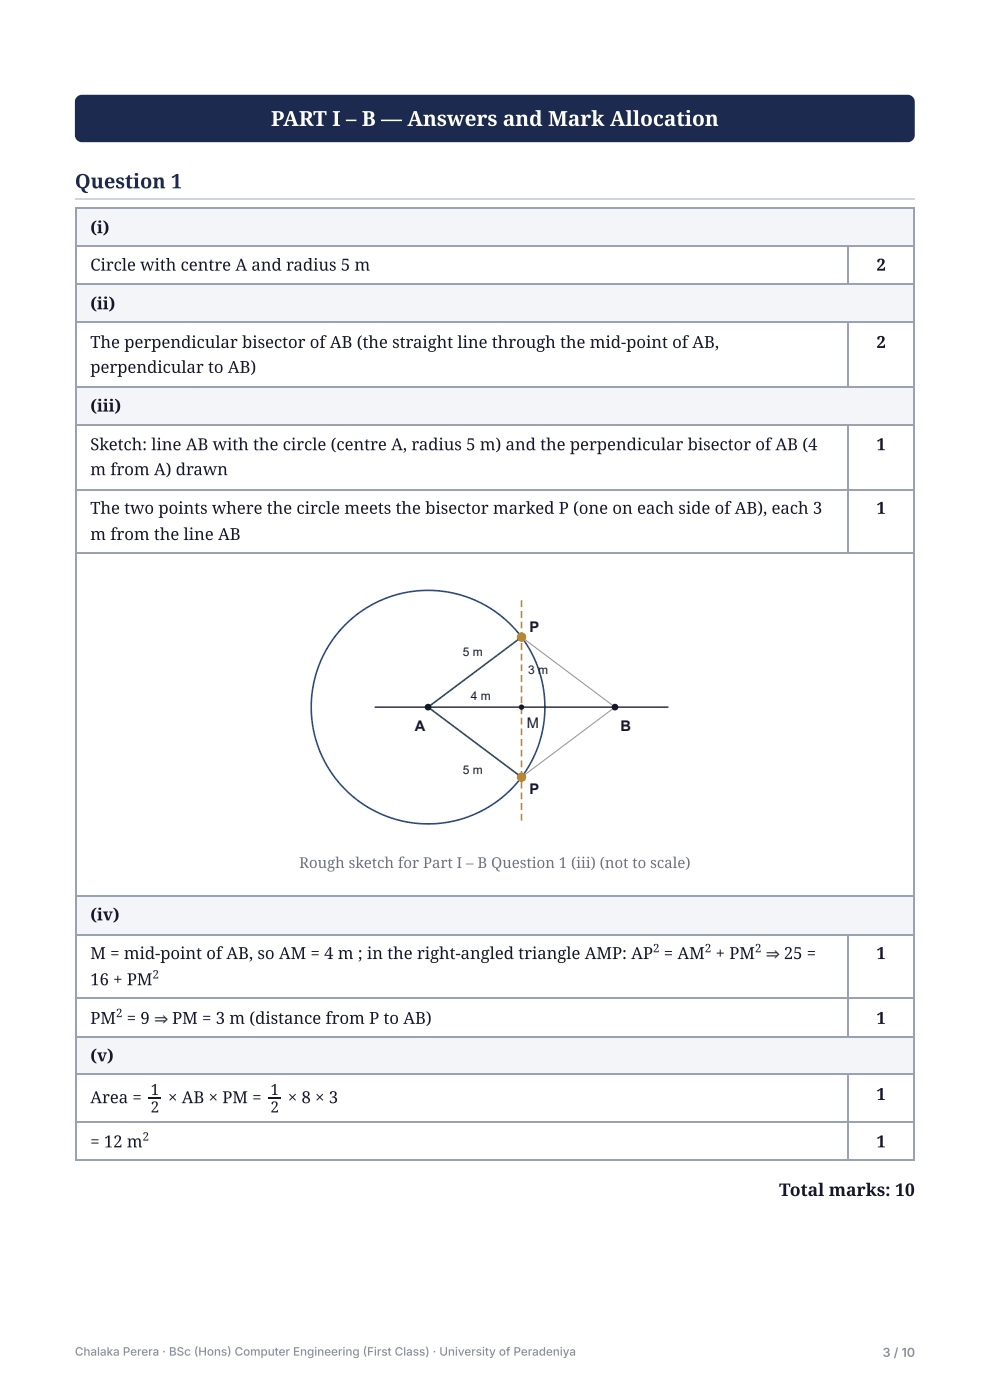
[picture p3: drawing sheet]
<svg xmlns="http://www.w3.org/2000/svg" width="210mm" height="297mm" viewBox="0 0 210 297" stroke-linecap="round" stroke-linejoin="round" font-family="sans-serif">
<defs><g id="words">
<text font-size="4.4" fill="#fff" x="57.4" y="26.7">PART I – B — Answers and Mark Allocation</text>
<text font-size="4.2" fill="#1b2a4e" x="15.9" y="40">Question 1</text>
<text font-size="3.7" fill="#16182a" x="165.2" y="253.7">Total marks: 10</text>
<g font-size="3.5" fill="#16182a">
<text x="19.1" y="49.5">(i)</text>
<text x="19.1" y="57.4">Circle with centre A and radius 5 m</text>
<text x="185.8" y="57.4">2</text>
<text x="19.1" y="65.6">(ii)</text>
<text x="19.1" y="73.8">The perpendicular bisector of AB (the straight line through the mid-point of AB,</text>
<text x="185.8" y="73.8">2</text>
<text x="19.1" y="79.1">perpendicular to AB)</text>
<text x="19.1" y="87.3">(iii)</text>
<text x="19.1" y="95.5">Sketch: line AB with the circle (centre A, radius 5 m) and the perpendicular bisector of AB (4</text>
<text x="185.8" y="95.5">1</text>
<text x="19.1" y="100.8">m from A) drawn</text>
<text x="19.1" y="109">The two points where the circle meets the bisector marked P (one on each side of AB), each 3</text>
<text x="185.8" y="109">1</text>
<text x="19.1" y="114.6">m from the line AB</text>
<text x="19.1" y="195.3">(iv)</text>
<text x="19.1" y="203.5">M = mid-point of AB, so AM = 4 m ; in the right-angled triangle AMP: AP = AM + PM ⇒ 25 =</text>
<text x="185.8" y="203.5">1</text>
<text x="19.1" y="209">16 + PM</text>
<text x="19.1" y="217.2">PM = 9 ⇒ PM = 3 m (distance from P to AB)</text>
<text x="185.8" y="217.2">1</text>
<text x="19.1" y="225.2">(v)</text>
<text x="185.8" y="233.4">1</text>
<text x="19.1" y="234">Area =</text>
<text x="35.6" y="234">× AB × PM =</text>
<text x="61" y="234">× 8 × 3</text>
<text x="19.1" y="243.4">= 12 m</text>
<text x="185.8" y="243.4">1</text>
</g>
<text font-size="3.2" fill="#6d7285" x="63.4" y="184.2">Rough sketch for Part I – B Question 1 (iii) (not to scale)</text>
<g font-size="3.2" fill="#16182a">
<text x="31.9" y="232.3">1</text>
<text x="57.3" y="232.3">1</text>
<text x="31.9" y="236">2</text>
<text x="57.3" y="236">2</text>
</g>
<g font-size="3.1" fill="#16182a">
<text x="112.3" y="134.2">P</text>
<text x="87.9" y="155.1">A</text>
<text x="111.7" y="154.5">M</text>
<text x="131.5" y="155.1">B</text>
<text x="112.3" y="168.4">P</text>
</g>
<text font-size="2.6" fill="#8a8fa0" x="187.1" y="287.9">3 / 10</text>
<g font-size="2.5" fill="#16182a">
<text x="98.1" y="139.3">5 m</text>
<text x="112" y="142.9">3 m</text>
<text x="99.8" y="148.6">4 m</text>
<text x="98.1" y="164.2">5 m</text>
<text x="138.4" y="202">2</text>
<text x="149.4" y="202">2</text>
<text x="160" y="202">2</text>
<text x="32.3" y="207.6">2</text>
<text x="24.6" y="215.8">2</text>
<text x="30.2" y="242">2</text>
</g>
<text font-size="2.5" fill="#8a8fa0" x="15.9" y="287.6">Chalaka Perera · BSc (Hons) Computer Engineering (First Class) · University of Peradeniya</text>
</g></defs>
<path d="M16.3 20.5l.5-.3 .6-.1h175a1.48 1.48 0 0 1 1.5 1.5v7.1a1.48 1.48 0 0 1-1.5 1.5h-175a1.5 1.5 0 0 1-1.5-1.5v-7.2z" fill="#1b2a4e"/>
<path d="M15.9 42.2h178" fill="none" stroke="#cfd4df" stroke-width=".26"/>
<g fill="#f3f5f9">
<path d="M16.1 44.2h177.8v7.9h-177.8z"/>
<path d="M16.1 60.3h177.8v8.2h-177.8z"/>
<path d="M16.1 82h177.8v8.2h-177.8z"/>
<path d="M16.1 190h177.8v8.2h-177.8z"/>
<path d="M16.1 219.9h177.8v8.2h-177.8z"/>
</g>
<g fill="none" stroke="#9aa1b2" stroke-width=".26">
<path d="M15.9 44.1h178M15.9 52.3h178M16 43.9v202.4M179.8 52.4v7.9M15.9 60.2h178M15.9 68.4h178M179.8 68.5v13.8M15.9 82.2h178M15.9 90.1h178M179.8 90.2v27.3M15.9 103.8h178M15.9 117.3h178"/>
<path d="M15.9 190.1h178M15.9 198.3h178M179.8 198.4v21.7M15.9 211.8h178M15.9 220h178M15.9 227.9h178M15.9 238h178M179.8 228.1v18.2M15.9 246.2h178"/>
</g>
<path d="M193.8 43.9v202.4" fill="none" stroke="#9aa1b2" stroke-width=".25"/>
<circle cx="90.8" cy="150" r="24.8" fill="none" stroke="#2a4a86" stroke-width=".34"/>
<path d="M79.4 150h62.3" fill="none" stroke="#16182a" stroke-width=".28"/>
<path d="M110.4 127.4h.3v1.4h-.3zM110.4 129.6h.3v1.5h-.3zM110.4 131.9h.3v1.4h-.3zM110.4 134.2h.3v1.4h-.3zM110.4 136.4h.3v1.4h-.3zM110.4 138.7h.3v1.4h-.3zM110.4 141h.3v1.4h-.3zM110.4 143.2h.3v1.4h-.3zM110.4 145.5h.3v1.4h-.3zM110.4 147.8h.3v1.4h-.3zM110.4 150h.3v1.4h-.3zM110.4 152.3h.3v1.4h-.3zM110.4 154.5h.3v1.5h-.3zM110.4 156.8h.3v1.4h-.3zM110.4 159.1h.3v1.4h-.3zM110.4 161.3h.3v1.5h-.3zM110.4 163.6h.3v1.4h-.3zM110.4 165.9h.3v1.4h-.3zM110.4 168.1h.3v1.5h-.3zM110.4 170.4h.3v1.4h-.3zM110.4 172.7h.3v1.4h-.3z" fill="#b8862f"/>
<path d="M110.6 135.2l-19.8 14.8 19.8 14.9" fill="none" stroke="#1d6b45" stroke-width=".34"/>
<path d="M110.6 135.2l19.8 14.8-19.8 14.9" fill="none" stroke="#999" stroke-width=".23"/>
<g fill="#16182a">
<circle cx="90.8" cy="150" r=".71"/>
<circle cx="130.4" cy="150" r=".71"/>
</g>
<g fill="#b8862f">
<circle cx="110.6" cy="135.2" r=".99"/>
<circle cx="110.6" cy="164.9" r=".99"/>
</g>
<circle cx="110.6" cy="150" r=".57" fill="#16182a"/>
<path d="M31.5 233h2.6M56.9 233h2.6" fill="none" stroke="#16182a" stroke-width=".26"/>
<use href="#words"/>
</svg>
